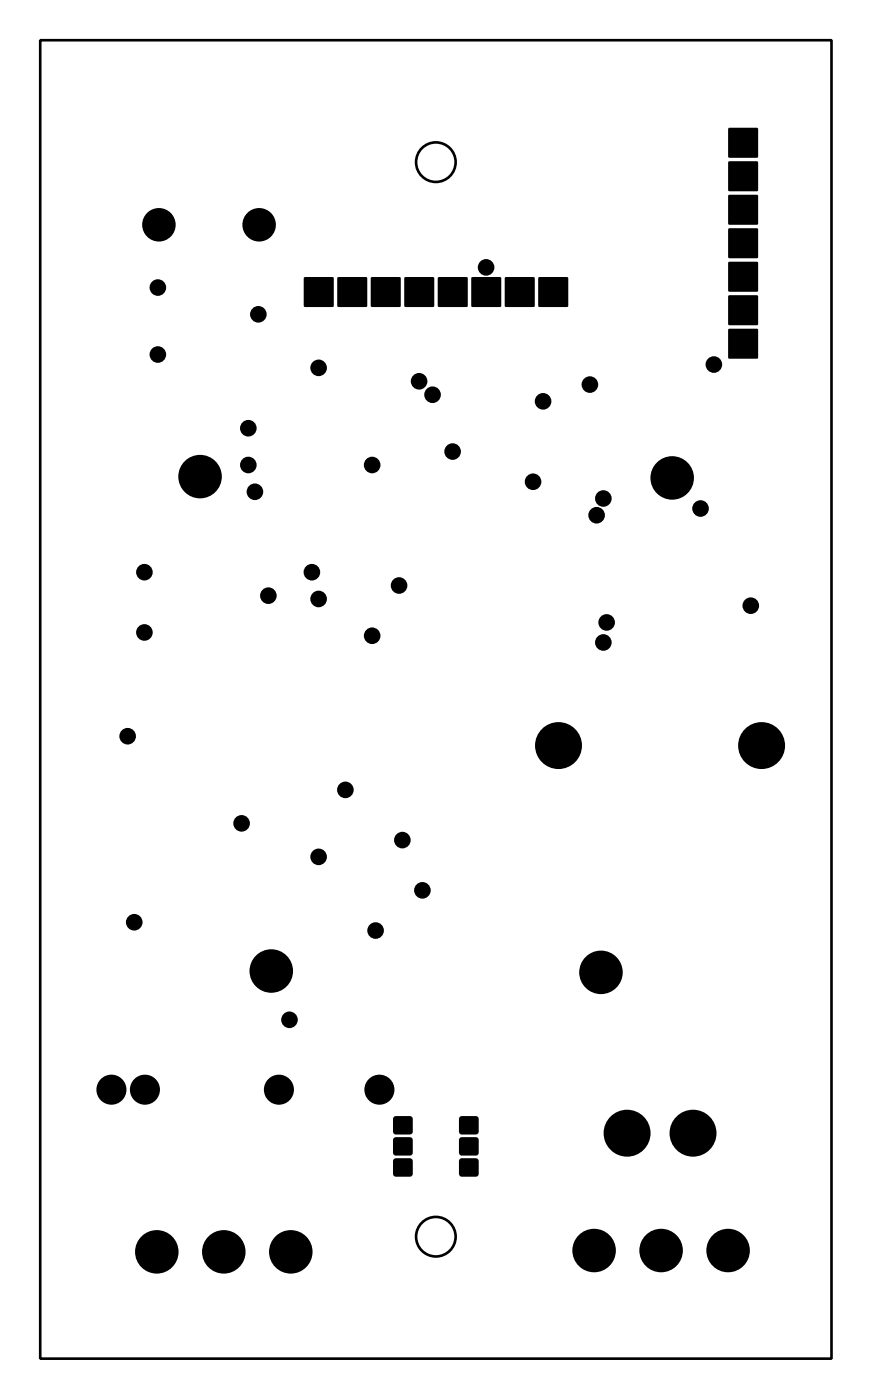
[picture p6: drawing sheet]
<svg xmlns="http://www.w3.org/2000/svg" width="66mm" height="106mm" viewBox="0 0 66 106" stroke-linecap="round" stroke-linejoin="round" font-family="sans-serif">
<g fill="#000">
<path d="M55.2 9.7h2.3v2.2h-2.3z" fill-rule="evenodd"/>
<path d="M55.2 12.3h2.3v2.2h-2.3z" fill-rule="evenodd"/>
<path d="M55.2 14.8h2.3v2.2h-2.3z" fill-rule="evenodd"/>
<path d="M55.2 17.3h2.3v2.3h-2.3z" fill-rule="evenodd"/>
<path d="M55.2 19.9h2.3v2.2h-2.3z" fill-rule="evenodd"/>
<path d="M23.1 21h2.2v2.3h-2.2z" fill-rule="evenodd"/>
<path d="M25.6 21h2.2v2.3h-2.2z" fill-rule="evenodd"/>
<path d="M28.1 21h2.3v2.3h-2.3z" fill-rule="evenodd"/>
<path d="M30.7 21h2.2v2.3h-2.2z" fill-rule="evenodd"/>
<path d="M33.2 21h2.2v2.3h-2.2z" fill-rule="evenodd"/>
<path d="M35.8 21h2.2v2.3h-2.2z" fill-rule="evenodd"/>
<path d="M38.3 21h2.2v2.3h-2.2z" fill-rule="evenodd"/>
<path d="M40.8 21h2.3v2.3h-2.3z" fill-rule="evenodd"/>
<path d="M55.2 22.4h2.3v2.2h-2.3z" fill-rule="evenodd"/>
<path d="M55.2 25h2.3v2.2h-2.3z" fill-rule="evenodd"/>
<path d="M29.8 87.9l.2-.1 1.2 .1 .1 .1-.1 1.2h-.1h-1.2l-.1-.2z" fill-rule="evenodd"/>
<path d="M29.8 86.3l.2-.1 1.2 .1 .1 .1-.1 1.2h-.1h-1.2l-.1-.2z" fill-rule="evenodd"/>
<path d="M29.8 84.7l.2-.1 1.2 .1 .1 .1-.1 1.2h-.1h-1.2l-.1-.2z" fill-rule="evenodd"/>
<path d="M34.8 84.7l.2-.1 1.2 .1 .1 .1-.1 1.2h-.1h-1.2l-.1-.2z" fill-rule="evenodd"/>
<path d="M34.8 86.3l.2-.1 1.2 .1 .1 .1-.1 1.2h-.1h-1.2l-.1-.2z" fill-rule="evenodd"/>
<path d="M34.8 87.9l.2-.1 1.2 .1 .1 .1-.1 1.2h-.1h-1.2l-.1-.2z" fill-rule="evenodd"/>
<circle cx="12" cy="17.1" r="1.27"/>
<circle cx="19.6" cy="17.1" r="1.27"/>
<circle cx="12" cy="26.9" r=".63"/>
<circle cx="12" cy="21.8" r=".63"/>
<circle cx="15.2" cy="36.1" r="1.65"/>
<circle cx="18.8" cy="32.5" r=".63"/>
<circle cx="18.8" cy="35.3" r=".63"/>
<circle cx="19.3" cy="37.3" r=".63"/>
<circle cx="19.6" cy="23.8" r=".63"/>
<circle cx="24.2" cy="27.9" r=".63"/>
<circle cx="28.2" cy="35.3" r=".63"/>
<circle cx="31.8" cy="28.9" r=".63"/>
<circle cx="32.8" cy="29.9" r=".63"/>
<circle cx="34.3" cy="34.3" r=".63"/>
<circle cx="36.9" cy="20.3" r=".63"/>
<circle cx="40.4" cy="36.5" r=".63"/>
<circle cx="41.2" cy="30.4" r=".63"/>
<circle cx="44.7" cy="29.2" r=".63"/>
<circle cx="45.2" cy="39.1" r=".63"/>
<circle cx="45.7" cy="37.8" r=".63"/>
<circle cx="51" cy="36.2" r="1.65"/>
<circle cx="53.1" cy="38.6" r=".63"/>
<circle cx="54.1" cy="27.7" r=".63"/>
<circle cx="9.7" cy="55.8" r=".63"/>
<circle cx="10.9" cy="43.4" r=".63"/>
<circle cx="10.9" cy="48" r=".63"/>
<circle cx="20.3" cy="45.2" r=".63"/>
<circle cx="23.6" cy="43.4" r=".63"/>
<circle cx="24.2" cy="45.4" r=".63"/>
<circle cx="26.2" cy="59.9" r=".63"/>
<circle cx="28.2" cy="48.2" r=".63"/>
<circle cx="30.3" cy="44.4" r=".63"/>
<circle cx="42.3" cy="56.5" r="1.78"/>
<circle cx="45.7" cy="48.7" r=".63"/>
<circle cx="46" cy="47.2" r=".63"/>
<circle cx="56.9" cy="45.9" r=".63"/>
<circle cx="57.7" cy="56.5" r="1.78"/>
<circle cx="10.2" cy="70" r=".63"/>
<circle cx="18.3" cy="62.5" r=".63"/>
<circle cx="20.6" cy="73.6" r="1.65"/>
<circle cx="21.9" cy="77.4" r=".63"/>
<circle cx="24.2" cy="65" r=".63"/>
<circle cx="28.5" cy="70.6" r=".63"/>
<circle cx="30.5" cy="63.7" r=".63"/>
<circle cx="32" cy="67.5" r=".63"/>
<circle cx="45.6" cy="73.7" r="1.65"/>
<circle cx="8.4" cy="82.7" r="1.14"/>
<circle cx="11" cy="82.7" r="1.14"/>
<circle cx="11.9" cy="94.9" r="1.65"/>
<circle cx="17" cy="94.9" r="1.65"/>
<circle cx="21.1" cy="82.7" r="1.14"/>
<circle cx="22" cy="94.9" r="1.65"/>
<circle cx="28.8" cy="82.7" r="1.14"/>
<circle cx="45" cy="94.8" r="1.65"/>
<circle cx="47.5" cy="85.9" r="1.78"/>
<circle cx="50.1" cy="94.8" r="1.65"/>
<circle cx="52.5" cy="85.9" r="1.78"/>
<circle cx="55.2" cy="94.8" r="1.65"/>
</g>
<g fill="none" stroke="#000" stroke-width=".2">
<path d="M3 3h60v100h-60z"/>
<circle cx="33" cy="12.3" r="1.5"/>
<circle cx="33" cy="93.8" r="1.5"/>
</g>
</svg>
